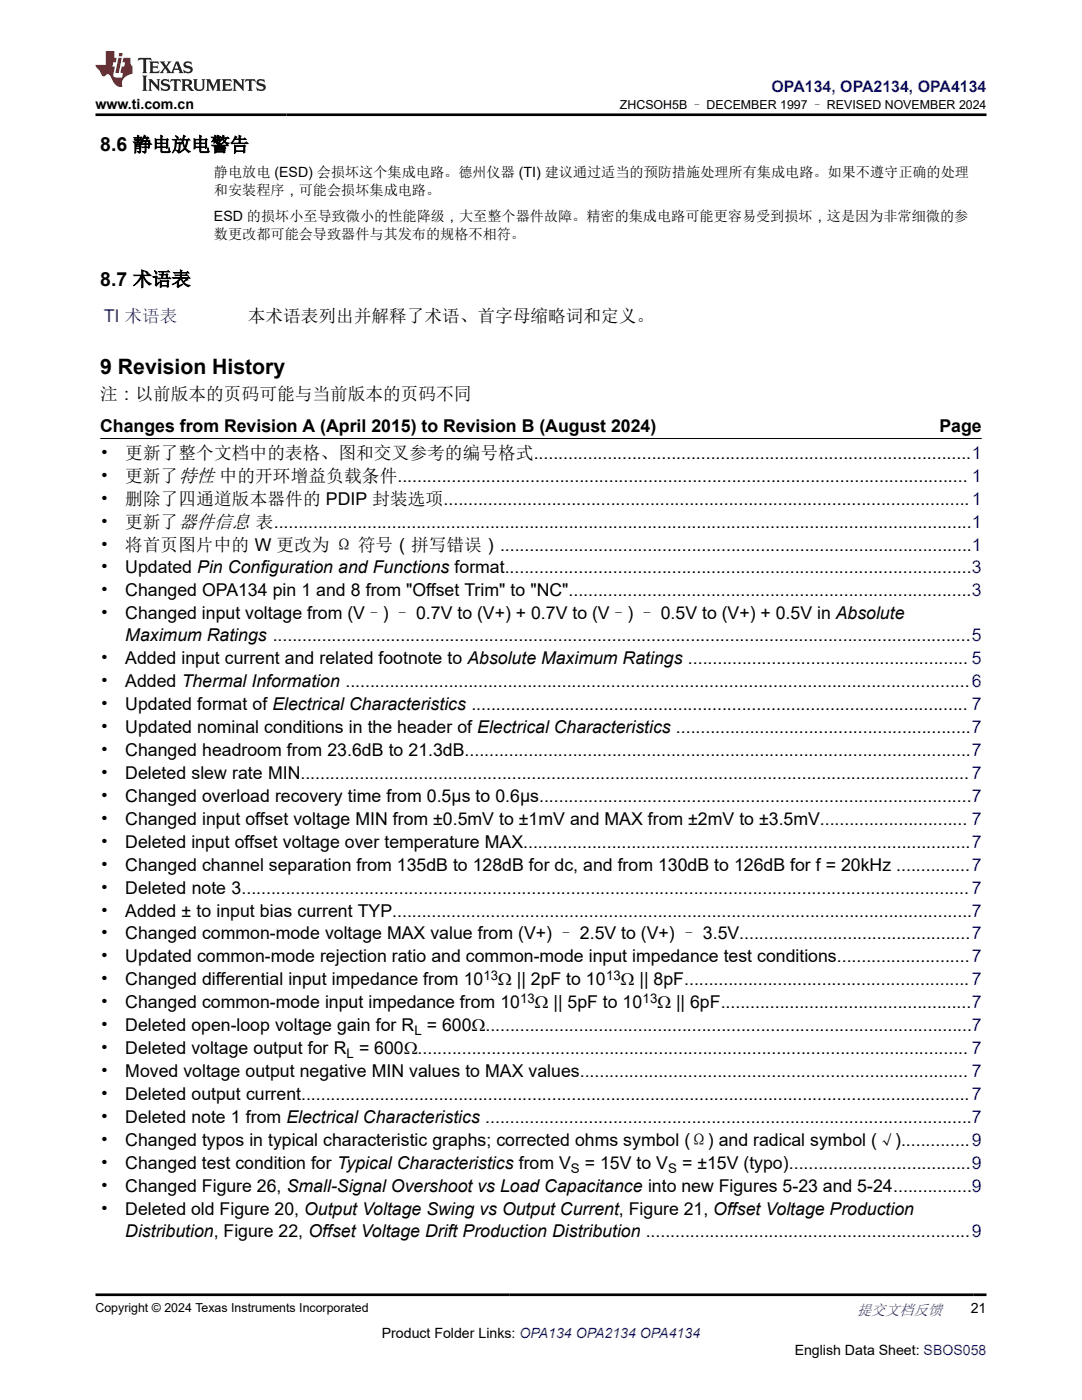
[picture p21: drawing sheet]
<svg xmlns="http://www.w3.org/2000/svg" width="216mm" height="279mm" viewBox="0 0 216 279" stroke-linecap="round" stroke-linejoin="round" font-family="sans-serif">
<defs><g id="words">
<text font-size="4.2" x="20" y="74.7">9 Revision History</text>
<g font-size="3.9">
<text x="20" y="30.2">8.6 静电放电警告</text>
<text x="20" y="57">8.7 术语表</text>
</g>
<text font-size="3.5" fill="#00f" x="20.7" y="64.2">TI 术语表</text>
<g font-size="3.5">
<text x="49.4" y="64.2">本术语表列出并解释了术语、首字母缩略词和定义。</text>
<text x="20" y="79.9">注：以前版本的页码可能与当前版本的页码不同</text>
<text x="20" y="86.2">Changes from Revision A (April 2015) to Revision B (August 2024)</text>
<text x="187.5" y="86.2">Page</text>
<text x="20" y="91.5">•</text>
<text x="25" y="91.5">更新了整个文档中的表格、图和交叉参考的编号格式.........................................................................................1</text>
<text x="20" y="96.1">•</text>
<text x="20" y="100.7">•</text>
<text x="25" y="100.7">删除了四通道版本器件的 PDIP 封装选项...........................................................................................................1</text>
<text x="25" y="96.1">更新了特性 中的开环增益负载条件.................................................................................................................... 1</text>
<text x="20" y="105.3">•</text>
<text x="25" y="105.3">更新了器件信息 表..............................................................................................................................................1</text>
<text x="20" y="109.9">•</text>
<text x="25" y="109.9">将首页图片中的 W 更改为 Ω 符号（拼写错误）................................................................................................1</text>
<text x="20" y="119">•</text>
<text x="20" y="114.5">•</text>
<text x="25" y="114.5">Updated Pin Configuration and Functions format...............................................................................................3</text>
<text x="25" y="119">Changed OPA134 pin 1 and 8 from &quot;Offset Trim&quot; to &quot;NC&quot;..................................................................................3</text>
<text x="20" y="123.6">•</text>
<text x="25" y="123.6">Changed input voltage from (V–) – 0.7V to (V+) + 0.7V to (V–) – 0.5V to (V+) + 0.5V in Absolute</text>
<text x="25" y="127.9">Maximum Ratings ..............................................................................................................................................5</text>
<text x="20" y="137">•</text>
<text x="20" y="132.4">•</text>
<text x="25" y="132.4">Added input current and related footnote to Absolute Maximum Ratings ......................................................... 5</text>
<text x="25" y="137">Added Thermal Information ...............................................................................................................................6</text>
<text x="20" y="141.6">•</text>
<text x="25" y="141.6">Updated format of Electrical Characteristics ..................................................................................................... 7</text>
<text x="20" y="146.2">•</text>
<text x="25" y="146.2">Updated nominal conditions in the header of Electrical Characteristics ............................................................7</text>
<text x="20" y="150.8">•</text>
<text x="20" y="155.4">•</text>
<text x="25" y="155.4">Deleted slew rate MIN........................................................................................................................................ 7</text>
<text x="25" y="150.8">Changed headroom from 23.6dB to 21.3dB.......................................................................................................7</text>
<text x="20" y="160">•</text>
<text x="25" y="160">Changed overload recovery time from 0.5µs to 0.6µs........................................................................................7</text>
<text x="20" y="164.6">•</text>
<text x="25" y="164.6">Changed input offset voltage MIN from ±0.5mV to ±1mV and MAX from ±2mV to ±3.5mV.............................. 7</text>
<text x="20" y="169.1">•</text>
<text x="20" y="173.7">•</text>
<text x="25" y="169.1">Deleted input offset voltage over temperature MAX...........................................................................................7</text>
<text x="25" y="173.7">Changed channel separation from 135dB to 128dB for dc, and from 130dB to 126dB for f = 20kHz ...............7</text>
<text x="20" y="178.3">•</text>
<text x="25" y="178.3">Deleted note 3.................................................................................................................................................... 7</text>
<text x="20" y="182.9">•</text>
<text x="25" y="182.9">Added ± to input bias current TYP......................................................................................................................7</text>
<text x="20" y="187.5">•</text>
<text x="25" y="187.5">Changed common-mode voltage MAX value from (V+) – 2.5V to (V+) – 3.5V...............................................7</text>
<text x="20" y="192.1">•</text>
<text x="20" y="196.7">•</text>
<text x="25" y="192.1">Updated common-mode rejection ratio and common-mode input impedance test conditions...........................7</text>
<text x="25" y="196.7">Changed differential input impedance from 10</text>
<text x="99.4" y="196.7">Ω || 2pF to 10</text>
<text x="123.9" y="196.7">Ω || 8pF..........................................................7</text>
<text x="20" y="201.3">•</text>
<text x="25" y="201.3">Changed common-mode input impedance from 10</text>
<text x="106.7" y="201.3">Ω || 5pF to 10</text>
<text x="131.2" y="201.3">Ω || 6pF...................................................7</text>
<text x="20" y="205.8">•</text>
<text x="25" y="205.8">Deleted open-loop voltage gain for R</text>
<text x="85.2" y="205.8">= 600Ω...................................................................................................7</text>
<text x="20" y="210.4">•</text>
<text x="20" y="215">•</text>
<text x="25" y="215">Moved voltage output negative MIN values to MAX values............................................................................... 7</text>
<text x="25" y="210.4">Deleted voltage output for R</text>
<text x="71.6" y="210.4">= 600Ω................................................................................................................ 7</text>
<text x="20" y="219.6">•</text>
<text x="25" y="219.6">Deleted output current........................................................................................................................................7</text>
<text x="20" y="224.2">•</text>
<text x="25" y="224.2">Deleted note 1 from Electrical Characteristics ...................................................................................................7</text>
<text x="20" y="233.4">•</text>
<text x="20" y="228.8">•</text>
<text x="25" y="228.8">Changed typos in typical characteristic graphs; corrected ohms symbol (Ω) and radical symbol (√)..............9</text>
<text x="25" y="233.4">Changed test condition for Typical Characteristics from V</text>
<text x="116.7" y="233.4">= 15V to V</text>
<text x="136.1" y="233.4">= ±15V (typo).....................................9</text>
<text x="20" y="238">•</text>
<text x="25" y="238">Changed Figure 26, Small-Signal Overshoot vs Load Capacitance into new Figures 5-23 and 5-24................9</text>
<text x="20" y="242.5">•</text>
<text x="25" y="242.5">Deleted old Figure 20, Output Voltage Swing vs Output Current, Figure 21, Offset Voltage Production</text>
<text x="25" y="246.8">Distribution, Figure 22, Offset Voltage Drift Production Distribution ..................................................................9</text>
</g>
<text font-size="3.2" fill="#00f" x="154" y="18.3">OPA134, OPA2134, OPA4134</text>
<text font-size="3" fill="#00f" x="171" y="262.4">提交文档反馈</text>
<g font-size="2.8">
<text x="19" y="21.7">www.ti.com.cn</text>
<text x="42.7" y="35.3">静电放电 (ESD) 会损坏这个集成电路。德州仪器 (TI) 建议通过适当的预防措施处理所有集成电路。如果不遵守正确的处理</text>
<text x="42.7" y="38.9">和安装程序，可能会损坏集成电路。</text>
<text x="42.7" y="44">ESD 的损坏小至导致微小的性能降级，大至整个器件故障。精密的集成电路可能更容易受到损坏，这是因为非常细微的参</text>
<text x="42.7" y="47.7">数更改都可能会导致器件与其发布的规格不相符。</text>
<text x="193.7" y="262.1">21</text>
<text x="76.2" y="266.9">Product Folder Links: OPA134 OPA2134 OPA4134</text>
<text x="158.6" y="270.3">English Data Sheet: SBOS058</text>
</g>
<g font-size="2.6">
<text x="96.5" y="195.5">13</text>
<text x="120.9" y="195.5">13</text>
<text x="103.8" y="200.1">13</text>
<text x="128.2" y="200.1">13</text>
<text x="82.7" y="206.6">L</text>
<text x="69.1" y="211.1">L</text>
<text x="113.9" y="234.1">S</text>
<text x="133.3" y="234.1">S</text>
</g>
<g font-size="2.5">
<text x="123.7" y="21.8">ZHCSOH5B – DECEMBER 1997 – REVISED NOVEMBER 2024</text>
<text x="19" y="261.8">Copyright © 2024 Texas Instruments Incorporated</text>
</g>
</g></defs>
<path d="M20 87.5h175.9" fill="none" stroke="#000" stroke-width=".2"/>
<path d="M27.7 11.6l-.2 .5 .5-.2h.6v.1v2.2l-.2 .4h1l-.2-.4v-2.2v-.1h.5l.5 .2-.1-.5zM29.8 12.3l.2 .4v1.5l-.2 .4h1.9l.1-.6a1.08 1.08 0 0 1-1.3 .2v-.7h.6l.4 .2v-.7l-.4 .2h-.6v-.5l.2-.2a1 1 0 0 1 1 .3l-.1-.5zM31.8 12.3l1 1.1-1 1.2h.9l-.2-.2 .4-.8 .5 .8-.2 .2h1.6l-.2-.2 .1-.5h1l.1 .5-.1 .2h.9l-.2-.3-.8-2h-.5l-1 2.2-.8-1.1 .9-1.1h-.8l.2 .2-.5 .6-.3-.6 .1-.2zM35.2 12.7l.4 1h-.8zM36.8 12.4a.65 .65 0 0 0-.2 .7 .65 .65 0 0 0 .6 .5l.7 .1 .1 .3a.79 .79 0 0 1-.7 .4 .79 .79 0 0 1-.7-.5l.1 .7 .2-.1a.93 .93 0 0 0 1.1 .1 .93 .93 0 0 0 .4-1 1.46 1.46 0 0 0-1.2-.6l-.1-.3a1.09 1.09 0 0 1 1.2 .2l-.2-.6-.1 .1-.6-.2zM28.4 15.1l.2 .4v2.2l-.2 .4h1l-.2-.4v-2.2l.2-.4zM29.6 15.8l.2 .4v1.5l-.2 .4h.8l-.3-.4v-1.3l1.7 1.8v-2l.2-.4h-.8l.2 .2 .1 1.1-1.2-1.3zM32.3 15.9a.65 .65 0 0 0-.2 .8 .65 .65 0 0 0 .7 .4l.6 .2 .1 .2a.79 .79 0 0 1-.7 .4 .79 .79 0 0 1-.7-.5l.1 .7 .2-.1a.93 .93 0 0 0 1.1 .1 .93 .93 0 0 0 .4-.9 1.46 1.46 0 0 0-1.2-.6l-.1-.4a1.09 1.09 0 0 1 1.2 .2l-.2-.6-.1 .1-.6-.1zM34.1 15.8l-.1 .6a.63 .63 0 0 1 .7-.3l.1 1.6-.3 .4h1l-.2-.4v-1.6a.66 .66 0 0 1 .8 .3l-.1-.6zM36.2 15.8l.2 .4v1.5l-.2 .4h.9l-.2-.2v-.7h.5l.1 .2a.79 .79 0 0 0 1.2 .6l-1-.9a.61 .61 0 0 0 .6-.6 .61 .61 0 0 0-.5-.7zM36.9 16.1h.2a.47 .47 0 0 1 .5 .1 .47 .47 0 0 1 .1 .5l-.2 .1-.6 .1zM38.5 15.8l.2 .2a2.27 2.27 0 0 0 .4 2 1.04 1.04 0 0 0 1.7-.7v-1.3l.2-.2h-.8l.2 .4v1.1a.6 .6 0 0 1-.6 .6 .6 .6 0 0 1-.6-.6v-1.1l.3-.4zM41.1 15.8l.2 .4v1.5l-.2 .4h.7l-.2-.4v-1.4l.9 1.9 .8-1.9v1.4l-.2 .4h1l-.3-.4v-1.5l.3-.4h-.8l-.7 1.5-.7-1.5zM44.3 15.8l.2 .4v1.5l-.2 .4h1.9l.1-.6a1.09 1.09 0 0 1-1.3 .2v-.7h.6l.4 .2v-.6l-.4 .2h-.6v-.6l.2-.1a1.01 1.01 0 0 1 1 .3l-.1-.6zM46.4 15.8l.3 .4v1.5l-.3 .4h.8l-.2-.4v-1.3l1.6 1.8v-2l.2-.4h-.7l.2 .2v1.1l-1.2-1.3zM49 15.8l-.1 .6a.63 .63 0 0 1 .8-.3v1.6l-.3 .4h1l-.2-.4v-1.6a.66 .66 0 0 1 .8 .3l-.1-.6zM51.4 15.9a.65 .65 0 0 0-.2 .8 .65 .65 0 0 0 .6 .4l.6 .2 .2 .2a.79 .79 0 0 1-.8 .4 .79 .79 0 0 1-.6-.5l.1 .7 .2-.1a.93 .93 0 0 0 1 .1 .93 .93 0 0 0 .5-.9 1.46 1.46 0 0 0-1.3-.6l-.1-.4a1.09 1.09 0 0 1 1.3 .2l-.2-.6-.2 .1-.5-.1z" fill="#231f20"/>
<path d="M21.1 10.2v2.8h-2.1l.1 .3 .9 1a.95 .95 0 0 0 .9 .9 .59 .59 0 0 1 .6-.4 .59 .59 0 0 1 .5 .4l.4 .7a1.59 1.59 0 0 0 2.1 1.4 1.61 1.61 0 0 1 1-2.3l1-.3-.1-1.5a1.59 1.59 0 0 1-.4-1.7h-1.4l-.2 .9h.5l-.1 .9h-.5l-.2 1v.2l.4 .1-.2 .9h-.6a.73 .73 0 0 1-1.1-.7l.3-1.5h-.5l.2-.9h.5l.2-.9h-.5v-1.3zM23.6 11.5l-.6 3.1h.7l.6-3.1zM23.8 10.6l-.1 .6h.7l.1-.6z" fill="#ed1c24"/>
<path d="M19 22.9h177.8M19 258.4h177.8" fill="none" stroke="#000" stroke-width=".53"/>
<use href="#words"/>
</svg>
